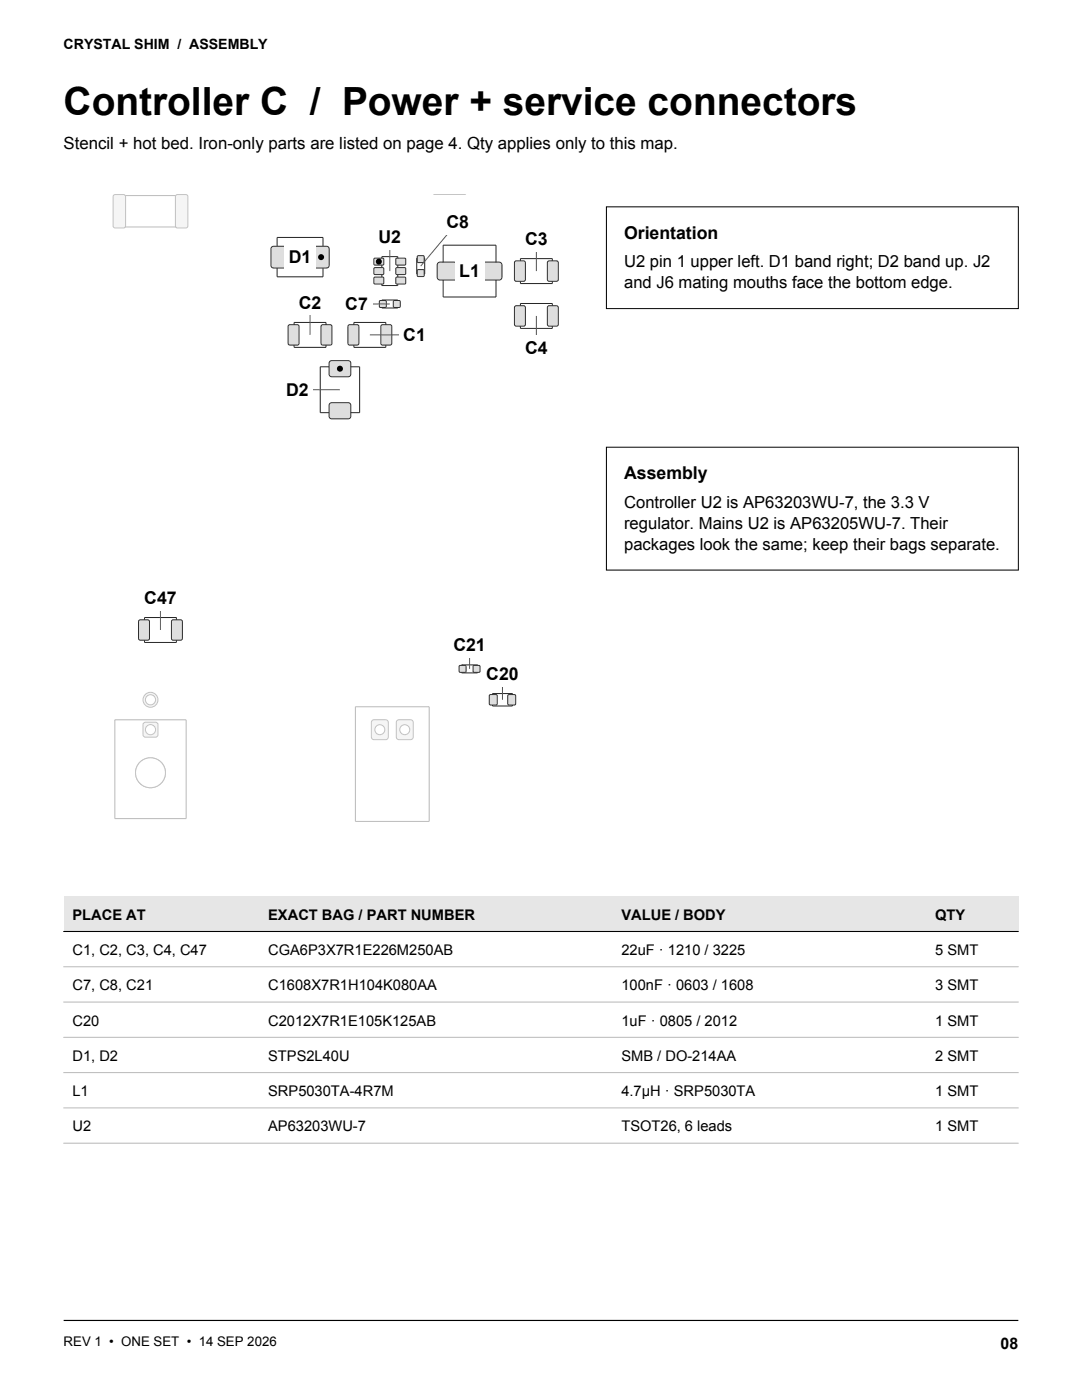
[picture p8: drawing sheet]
<svg xmlns="http://www.w3.org/2000/svg" width="216mm" height="279mm" viewBox="0 0 216 279" stroke-linecap="round" stroke-linejoin="round" font-family="sans-serif">
<defs><g id="words">
<text font-size="7.8" x="12.7" y="22.9">Controller C / Power + service connectors</text>
<g font-size="3.5">
<text x="89.1" y="45.5">C8</text>
<text x="124.5" y="47.6">Orientation</text>
<text x="57.6" y="52.5">D1</text>
<text x="75.5" y="48.5">U2</text>
<text x="104.8" y="48.9">C3</text>
<text x="91.6" y="55.3">L1</text>
<text x="59.6" y="61.7">C2</text>
<text x="68.9" y="61.9">C7</text>
<text x="80.5" y="68">C1</text>
<text x="104.8" y="70.6">C4</text>
<text x="57.1" y="79">D2</text>
<text x="124.5" y="95.6">Assembly</text>
<text x="28.8" y="120.6">C47</text>
<text x="90.5" y="130">C21</text>
<text x="97" y="135.7">C20</text>
</g>
<text font-size="3.4" x="12.7" y="29.8">Stencil + hot bed. Iron-only parts are listed on page 4. Qty applies only to this map.</text>
<g font-size="3.3">
<text x="124.5" y="53.3">U2 pin 1 upper left. D1 band right; D2 band up. J2</text>
<text x="124.5" y="57.5">and J6 mating mouths face the bottom edge.</text>
<text x="124.5" y="101.3">Controller U2 is AP63203WU-7, the 3.3 V</text>
<text x="124.5" y="105.5">regulator. Mains U2 is AP63205WU-7. Their</text>
<text x="124.5" y="109.7">packages look the same; keep their bags separate.</text>
</g>
<text font-size="3.2" x="199.7" y="269.2">08</text>
<g font-size="2.9">
<text x="14.5" y="183.6">PLACE AT</text>
<text x="53.5" y="183.6">EXACT BAG / PART NUMBER</text>
<text x="124" y="183.6">VALUE / BODY</text>
<text x="186.6" y="183.6">QTY</text>
<text x="14.5" y="190.6">C1, C2, C3, C4, C47</text>
<text x="53.5" y="190.6">CGA6P3X7R1E226M250AB</text>
<text x="124" y="190.6">22uF · 1210 / 3225</text>
<text x="186.6" y="190.6">5 SMT</text>
<text x="14.5" y="197.6">C7, C8, C21</text>
<text x="53.5" y="197.6">C1608X7R1H104K080AA</text>
<text x="124" y="197.6">100nF · 0603 / 1608</text>
<text x="186.6" y="197.6">3 SMT</text>
<text x="14.5" y="204.7">C20</text>
<text x="53.5" y="204.7">C2012X7R1E105K125AB</text>
<text x="124" y="204.7">1uF · 0805 / 2012</text>
<text x="186.6" y="204.7">1 SMT</text>
<text x="14.5" y="211.7">D1, D2</text>
<text x="53.5" y="211.7">STPS2L40U</text>
<text x="124" y="211.7">SMB / DO-214AA</text>
<text x="186.6" y="211.7">2 SMT</text>
<text x="14.5" y="218.8">L1</text>
<text x="53.5" y="218.8">SRP5030TA-4R7M</text>
<text x="124" y="218.8">4.7µH · SRP5030TA</text>
<text x="186.6" y="218.8">1 SMT</text>
<text x="14.5" y="225.8">U2</text>
<text x="53.5" y="225.8">AP63203WU-7</text>
<text x="124" y="225.8">TSOT26, 6 leads</text>
<text x="186.6" y="225.8">1 SMT</text>
</g>
<text font-size="2.8" x="12.7" y="9.9">CRYSTAL SHIM / ASSEMBLY</text>
<text font-size="2.6" x="12.7" y="268.6">REV 1 • ONE SET • 14 SEP 2026</text>
</g></defs>
<path d="M12.7 263.5h190.5" fill="none" stroke="#000" stroke-width=".23"/>
<path d="M70.6 64.3h6.4v5h-6.4z" fill="none" stroke="#242424" stroke-width=".2"/>
<g fill="#dedede" stroke="#2e2e2e" stroke-width=".2">
<path d="M69.6 64.8h1.7l.3 .2v3.5l-.2 .3-1.6 .1-.3-.2-.1-3.6z" fill-rule="evenodd"/>
<path d="M76.2 64.8h1.6l.3 .2 .1 3.5-.2 .3-1.7 .1-.3-.2v-3.6z" fill-rule="evenodd"/>
</g>
<path d="M58.7 64.3h6.3v5h-6.3z" fill="none" stroke="#242424" stroke-width=".2"/>
<g fill="#dedede" stroke="#2e2e2e" stroke-width=".2">
<path d="M57.7 64.8h1.6l.3 .2 .1 3.5-.2 .3-1.7 .1-.3-.2v-3.6z" fill-rule="evenodd"/>
<path d="M64.2 64.8h1.7l.3 .2v3.5l-.1 .3-1.7 .1-.3-.2v-3.6z" fill-rule="evenodd"/>
</g>
<path d="M98.3 138.4h4v2.5h-4z" fill="none" stroke="#242424" stroke-width=".2"/>
<g fill="#dedede" stroke="#2e2e2e" stroke-width=".2">
<path d="M97.7 138.7h1.4v1.9h-1.4z" fill-rule="evenodd"/>
<path d="M101.4 138.7h1.4v1.9h-1.4z" fill-rule="evenodd"/>
</g>
<path d="M92.1 132.7h3.2v1.6h-3.2z" fill="none" stroke="#242424" stroke-width=".2"/>
<g fill="#dedede" stroke="#2e2e2e" stroke-width=".2">
<path d="M91.7 132.9h1.2v1.2h-1.2z" fill-rule="evenodd"/>
<path d="M94.5 132.9h1.2v1.2h-1.2z" fill-rule="evenodd"/>
</g>
<path d="M103.8 51.6h6.4v5h-6.4z" fill="none" stroke="#242424" stroke-width=".2"/>
<g fill="#dedede" stroke="#2e2e2e" stroke-width=".2">
<path d="M102.8 52.1h1.7l.3 .1v3.6l-.1 .3h-1.7l-.3-.1v-3.6z" fill-rule="evenodd"/>
<path d="M109.4 52.1h1.7l.3 .1v3.6l-.2 .3h-1.6l-.3-.1-.1-3.6z" fill-rule="evenodd"/>
</g>
<path d="M103.8 60.6h6.4v4.9h-6.4z" fill="none" stroke="#242424" stroke-width=".2"/>
<g fill="#dedede" stroke="#2e2e2e" stroke-width=".2">
<path d="M102.8 61.1l1.7-.1 .3 .2v3.5l-.1 .3-1.7 .1-.3-.2v-3.5z" fill-rule="evenodd"/>
<path d="M109.4 61.1l1.7-.1 .3 .2v3.5l-.2 .3-1.6 .1-.3-.2-.1-3.5z" fill-rule="evenodd"/>
</g>
<path d="M86.5 38.8h.1M86.5 38.8h6.4M92.9 38.8h.1" fill="none" stroke="#b8b8b8" stroke-width=".2"/>
<path d="M28.8 123.2h6.4v5h-6.4z" fill="none" stroke="#242424" stroke-width=".2"/>
<g fill="#dedede" stroke="#2e2e2e" stroke-width=".2">
<path d="M27.8 123.7h1.7l.3 .2v3.5l-.1 .3-1.7 .1-.3-.2-.1-3.6z" fill-rule="evenodd"/>
<path d="M34.4 123.7h1.6l.3 .2 .1 3.5-.2 .3-1.6 .1-.3-.2-.1-3.6z" fill-rule="evenodd"/>
</g>
<path d="M76.2 59.9h3.2v1.6h-3.2z" fill="none" stroke="#242424" stroke-width=".2"/>
<g fill="#dedede" stroke="#2e2e2e" stroke-width=".2">
<path d="M75.8 60h1.2v1.3h-1.2z" fill-rule="evenodd"/>
<path d="M78.5 60h1.3v1.3h-1.3z" fill-rule="evenodd"/>
</g>
<path d="M83.2 51.5h1.5v3.2h-1.5z" fill="none" stroke="#242424" stroke-width=".2"/>
<g fill="#dedede" stroke="#2e2e2e" stroke-width=".2">
<path d="M83.3 51.1h1.3v1.2h-1.3z" fill-rule="evenodd"/>
<path d="M83.3 53.9h1.3v1.2h-1.3z" fill-rule="evenodd"/>
</g>
<path d="M55.3 47.4h9.1v7.8h-9.1z" fill="none" stroke="#242424" stroke-width=".2"/>
<g fill="#dedede" stroke="#2e2e2e" stroke-width=".2">
<path d="M62.7 49.2l2.5-.1 .4 .3 .1 3.6-.3 .4-2.4 .1-.5-.3v-3.5z" fill-rule="evenodd"/>
<path d="M54.3 49.2l2.5-.1 .4 .3 .1 3.6-.3 .4-2.4 .1-.5-.3v-3.5z" fill-rule="evenodd"/>
</g>
<circle cx="64.1" cy="51.3" r=".6" fill="#000"/>
<path d="M63.9 73.2h7.9v9.2h-7.9z" fill="none" stroke="#242424" stroke-width=".2"/>
<g fill="#dedede" stroke="#2e2e2e" stroke-width=".2">
<path d="M65.7 72.2l.5-.2h3.5l.3 .5-.1 2.4-.4 .3-3.6-.1-.2-.4z" fill-rule="evenodd"/>
<path d="M65.7 80.6l.5-.2h3.5l.3 .5-.1 2.4-.4 .3-3.6-.1-.2-.4z" fill-rule="evenodd"/>
</g>
<circle cx="67.8" cy="73.6" r=".6" fill="#000"/>
<path d="M70.9 141.1h14.7v22.8h-14.7z" fill="none" stroke="#b8b8b8" stroke-width=".2"/>
<path d="M74.2 143.9l.4-.3h2.3l.5 .3 .1 3.2-.3 .4-2.6 .1-.4-.3z" fill-rule="evenodd" fill="#f5f5f5" stroke="#c2c2c2" stroke-width=".2"/>
<circle cx="75.8" cy="145.6" r="1" fill="#fff" stroke="#c2c2c2" stroke-width=".2"/>
<path d="M79.1 143.9l.5-.3h2.3l.5 .3 .1 3.2-.3 .4-2.6 .1-.5-.3z" fill-rule="evenodd" fill="#f5f5f5" stroke="#c2c2c2" stroke-width=".2"/>
<circle cx="80.8" cy="145.6" r="1" fill="#fff" stroke="#c2c2c2" stroke-width=".2"/>
<path d="M22.9 143.7h14.2v19.7h-14.2z" fill="none" stroke="#b8b8b8" stroke-width=".2"/>
<circle cx="30" cy="154.2" r="2.98" fill="#f5f5f5" stroke="#c2c2c2" stroke-width=".2"/>
<circle cx="30" cy="154.2" r="2.99" fill="#fff" stroke="#c2c2c2" stroke-width=".2"/>
<path d="M28.6 144.4l.4-.3 2.3 .1 .2 .4v2.3l-.5 .2h-2.2l-.3-.5z" fill-rule="evenodd" fill="#f5f5f5" stroke="#c2c2c2" stroke-width=".2"/>
<circle cx="30" cy="145.6" r="1.01" fill="#fff" stroke="#c2c2c2" stroke-width=".2"/>
<circle cx="30" cy="139.7" r="1.49" fill="#f5f5f5" stroke="#c2c2c2" stroke-width=".2"/>
<circle cx="30" cy="139.7" r="1.01" fill="#fff" stroke="#c2c2c2" stroke-width=".2"/>
<path d="M88.4 48.9h10.6v10.4h-10.6z" fill="none" stroke="#242424" stroke-width=".2"/>
<g fill="#dedede" stroke="#2e2e2e" stroke-width=".2">
<path d="M87.5 52.4h3.4l.3 .5-.1 2.7-.5 .3-3.1-.1-.3-.5v-2.4z" fill-rule="evenodd"/>
<path d="M96.5 52.4h3.4l.3 .5-.1 2.7-.5 .3-3.1-.1-.3-.5v-2.4z" fill-rule="evenodd"/>
</g>
<path d="M23.8 39h12.5v6.3h-12.5z" fill="none" stroke="#b8b8b8" stroke-width=".2"/>
<g fill="#f5f5f5" stroke="#c2c2c2" stroke-width=".2">
<path d="M22.6 39l.4-.2h1.7l.3 .2 .1 6.1-.2 .3-1.9 .1-.4-.2z" fill-rule="evenodd"/>
<path d="M35.1 39l.3-.2h1.7l.3 .2 .1 6.1-.2 .3-1.9 .1-.3-.2z" fill-rule="evenodd"/>
</g>
<path d="M76.2 51.2h3.2v5.8h-3.2z" fill="none" stroke="#242424" stroke-width=".2"/>
<g fill="#dedede" stroke="#2e2e2e" stroke-width=".2">
<path d="M74.7 51.6h1.8v1.2h-1.8z" fill-rule="evenodd"/>
<path d="M74.7 53.5h1.8v1.2h-1.8z" fill-rule="evenodd"/>
<path d="M74.7 55.4h1.8v1.2h-1.8z" fill-rule="evenodd"/>
<path d="M79 55.4h1.9v1.2h-1.9z" fill-rule="evenodd"/>
<path d="M79 53.5h1.9v1.2h-1.9z" fill-rule="evenodd"/>
<path d="M79 51.6h1.9v1.2h-1.9z" fill-rule="evenodd"/>
</g>
<circle cx="75.6" cy="52.2" r=".6" fill="#000"/>
<g fill="#fff">
<path d="M90.8 51.6h5.8v5h-5.8z" fill-rule="evenodd"/>
<path d="M56.7 48.8h6.3v5h-6.3z" fill-rule="evenodd"/>
</g>
<path d="M73.8 66.8h8.9" fill="none" stroke="#595959" stroke-width=".2"/>
<path d="M79.6 64.4h6.3v4.9h-6.3z" fill-rule="evenodd" fill="#fff"/>
<path d="M61.9 60.5v6.3" fill="none" stroke="#595959" stroke-width=".2"/>
<path d="M58.7 58h6.3v4.9h-6.3z" fill-rule="evenodd" fill="#fff"/>
<path d="M32 119.4v6.3" fill="none" stroke="#595959" stroke-width=".2"/>
<path d="M27.9 116.9h8.2v4.9h-8.2z" fill-rule="evenodd" fill="#fff"/>
<path d="M107 47.7v6.4" fill="none" stroke="#595959" stroke-width=".2"/>
<path d="M103.9 45.3h6.3v4.9h-6.3z" fill-rule="evenodd" fill="#fff"/>
<path d="M107 63.1v6.3" fill="none" stroke="#595959" stroke-width=".2"/>
<path d="M103.9 67h6.3v4.9h-6.3z" fill-rule="evenodd" fill="#fff"/>
<path d="M59.4 77.8h8.4" fill="none" stroke="#595959" stroke-width=".2"/>
<path d="M56.2 75.3h6.3v4.9h-6.3z" fill-rule="evenodd" fill="#fff"/>
<path d="M77.8 47.3v6.8" fill="none" stroke="#595959" stroke-width=".2"/>
<path d="M74.6 44.9h6.3v4.9h-6.3z" fill-rule="evenodd" fill="#fff"/>
<path d="M100.3 134.5v5.2" fill="none" stroke="#595959" stroke-width=".2"/>
<path d="M96.1 132.1h8.3v4.9h-8.3z" fill-rule="evenodd" fill="#fff"/>
<path d="M93.7 128.8v4.7" fill="none" stroke="#595959" stroke-width=".2"/>
<path d="M89.6 126.3h8.2v5h-8.2z" fill-rule="evenodd" fill="#fff"/>
<path d="M71.1 60.7h6.7" fill="none" stroke="#595959" stroke-width=".2"/>
<path d="M68 58.2h6.3v4.9h-6.3z" fill-rule="evenodd" fill="#fff"/>
<path d="M91.3 44.3l-7.4 8.8" fill="none" stroke="#595959" stroke-width=".2"/>
<path d="M88.2 41.8h6.3v5h-6.3z" fill-rule="evenodd" fill="#fff"/>
<path d="M121 41.3h82.2v20.3h-82.2zM121 89.3h82.2v24.5h-82.2z" fill="none" stroke="#000" stroke-width=".2"/>
<path d="M12.7 178.9h190.5v7h-190.5z" fill-rule="evenodd" fill="#e6e6e6"/>
<path d="M12.7 185.9h190.5" fill="none" stroke="#000" stroke-width=".21"/>
<path d="M12.7 192.9h190.5M12.7 200h190.5M12.7 207h190.5M12.7 214.1h190.5M12.7 221.1h190.5M12.7 228.1h190.5" fill="none" stroke="#b8b8b8" stroke-width=".2"/>
<use href="#words"/>
</svg>
